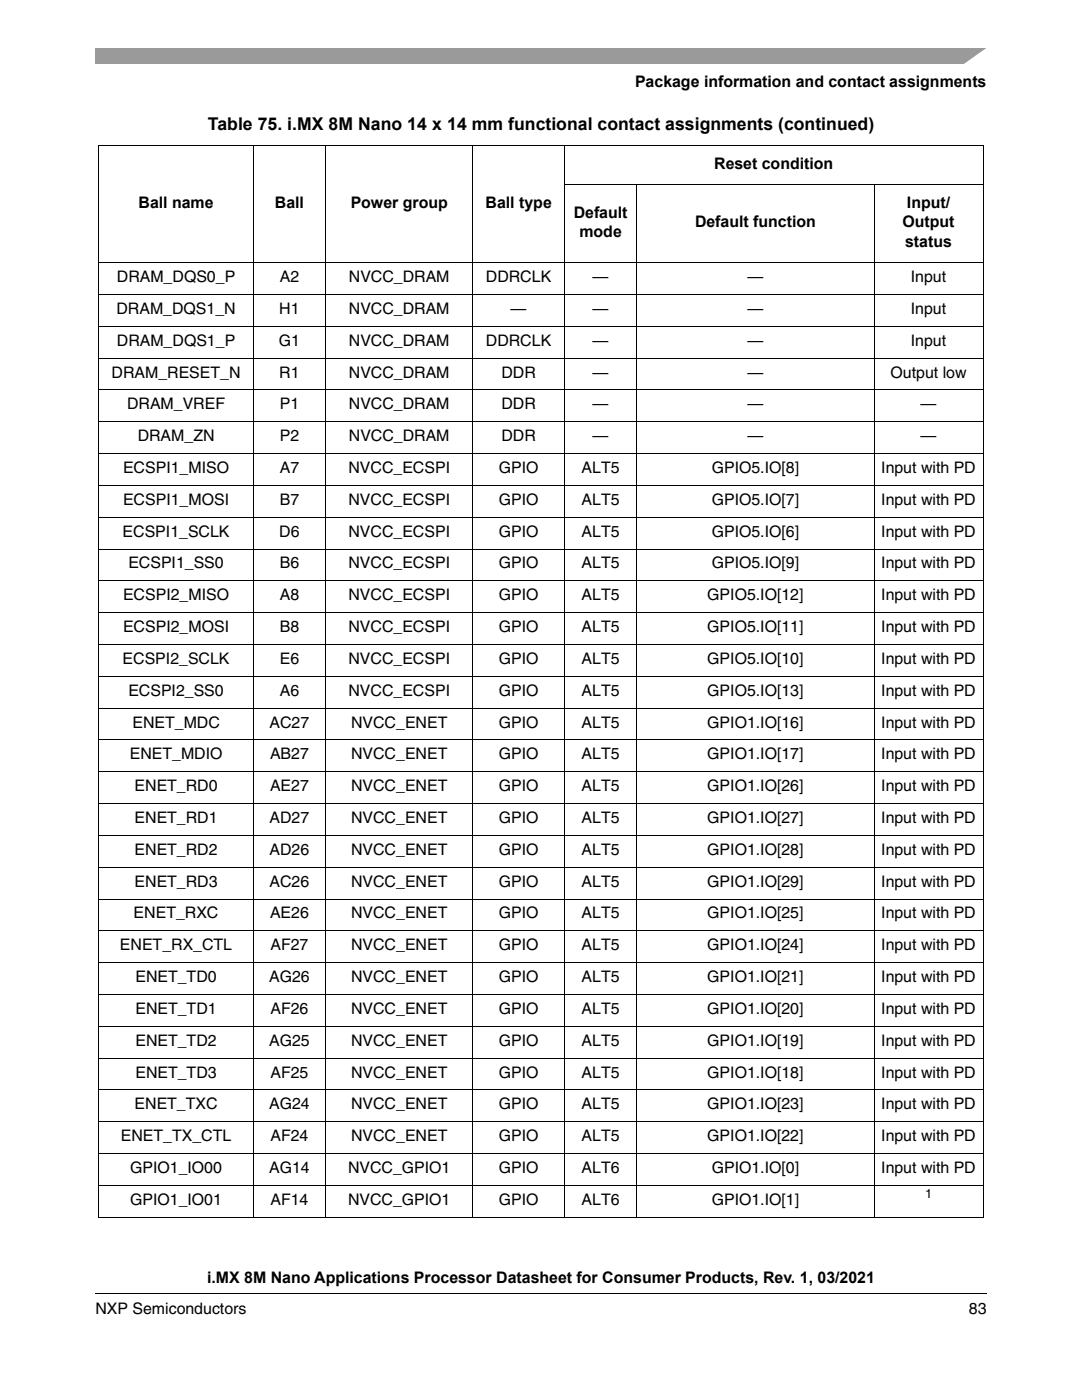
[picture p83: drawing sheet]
<svg xmlns="http://www.w3.org/2000/svg" width="216mm" height="279mm" viewBox="0 0 216 279" stroke-linecap="round" stroke-linejoin="round" font-family="sans-serif">
<defs><g id="words">
<text font-size="3.5" x="41.5" y="25.8">Table 75. i.MX 8M Nano 14 x 14 mm functional contact assignments (continued)</text>
<g font-size="3.2">
<text x="126.7" y="17.4">Package information and contact assignments</text>
<text x="142.5" y="33.7">Reset condition</text>
<text x="27.6" y="41.5">Ball name</text>
<text x="54.8" y="41.5">Ball</text>
<text x="70" y="41.5">Power group</text>
<text x="96.9" y="41.5">Ball type</text>
<text x="181" y="41.5">Input/</text>
<text x="114.5" y="43.4">Default</text>
<text x="115.6" y="47.3">mode</text>
<text x="138.7" y="45.4">Default function</text>
<text x="180.1" y="45.4">Output</text>
<text x="180.6" y="49.2">status</text>
<text x="23.3" y="56.3">DRAM_DQS0_P</text>
<text x="55.8" y="56.3">A2</text>
<text x="69.6" y="56.3">NVCC_DRAM</text>
<text x="97" y="56.3">DDRCLK</text>
<text x="118.3" y="56.3">—</text>
<text x="149.2" y="56.3">—</text>
<text x="181.8" y="56.3">Input</text>
<text x="23.2" y="62.7">DRAM_DQS1_N</text>
<text x="55.7" y="62.7">H1</text>
<text x="69.6" y="62.7">NVCC_DRAM</text>
<text x="101.9" y="62.7">—</text>
<text x="118.3" y="62.7">—</text>
<text x="149.2" y="62.7">—</text>
<text x="181.8" y="62.7">Input</text>
<text x="23.3" y="69">DRAM_DQS1_P</text>
<text x="55.6" y="69">G1</text>
<text x="69.6" y="69">NVCC_DRAM</text>
<text x="97" y="69">DDRCLK</text>
<text x="118.3" y="69">—</text>
<text x="149.2" y="69">—</text>
<text x="181.8" y="69">Input</text>
<text x="22.3" y="75.4">DRAM_RESET_N</text>
<text x="55.7" y="75.4">R1</text>
<text x="69.6" y="75.4">NVCC_DRAM</text>
<text x="100.1" y="75.4">DDR</text>
<text x="118.3" y="75.4">—</text>
<text x="149.2" y="75.4">—</text>
<text x="177.7" y="75.4">Output low</text>
<text x="25.4" y="81.7">DRAM_VREF</text>
<text x="55.8" y="81.7">P1</text>
<text x="69.6" y="81.7">NVCC_DRAM</text>
<text x="100.1" y="81.7">DDR</text>
<text x="118.3" y="81.7">—</text>
<text x="149.2" y="81.7">—</text>
<text x="183.7" y="81.7">—</text>
<text x="27.5" y="88.1">DRAM_ZN</text>
<text x="55.8" y="88.1">P2</text>
<text x="69.6" y="88.1">NVCC_DRAM</text>
<text x="100.1" y="88.1">DDR</text>
<text x="118.3" y="88.1">—</text>
<text x="149.2" y="88.1">—</text>
<text x="183.7" y="88.1">—</text>
<text x="24.6" y="94.4">ECSPI1_MISO</text>
<text x="55.8" y="94.4">A7</text>
<text x="69.5" y="94.4">NVCC_ECSPI</text>
<text x="99.5" y="94.4">GPIO</text>
<text x="116.1" y="94.4">ALT5</text>
<text x="142" y="94.4">GPIO5.IO[8]</text>
<text x="175.9" y="94.4">Input with PD</text>
<text x="24.6" y="100.8">ECSPI1_MOSI</text>
<text x="55.8" y="100.8">B7</text>
<text x="69.5" y="100.8">NVCC_ECSPI</text>
<text x="99.5" y="100.8">GPIO</text>
<text x="116.1" y="100.8">ALT5</text>
<text x="142" y="100.8">GPIO5.IO[7]</text>
<text x="175.9" y="100.8">Input with PD</text>
<text x="24.5" y="107.1">ECSPI1_SCLK</text>
<text x="55.7" y="107.1">D6</text>
<text x="69.5" y="107.1">NVCC_ECSPI</text>
<text x="99.5" y="107.1">GPIO</text>
<text x="116.1" y="107.1">ALT5</text>
<text x="142" y="107.1">GPIO5.IO[6]</text>
<text x="175.9" y="107.1">Input with PD</text>
<text x="25.6" y="113.5">ECSPI1_SS0</text>
<text x="55.8" y="113.5">B6</text>
<text x="69.5" y="113.5">NVCC_ECSPI</text>
<text x="99.5" y="113.5">GPIO</text>
<text x="116.1" y="113.5">ALT5</text>
<text x="142" y="113.5">GPIO5.IO[9]</text>
<text x="175.9" y="113.5">Input with PD</text>
<text x="24.6" y="119.8">ECSPI2_MISO</text>
<text x="55.8" y="119.8">A8</text>
<text x="69.5" y="119.8">NVCC_ECSPI</text>
<text x="99.5" y="119.8">GPIO</text>
<text x="116.1" y="119.8">ALT5</text>
<text x="141.1" y="119.8">GPIO5.IO[12]</text>
<text x="175.9" y="119.8">Input with PD</text>
<text x="24.6" y="126.2">ECSPI2_MOSI</text>
<text x="55.8" y="126.2">B8</text>
<text x="69.5" y="126.2">NVCC_ECSPI</text>
<text x="99.5" y="126.2">GPIO</text>
<text x="116.1" y="126.2">ALT5</text>
<text x="141.1" y="126.2">GPIO5.IO[11]</text>
<text x="175.9" y="126.2">Input with PD</text>
<text x="24.5" y="132.5">ECSPI2_SCLK</text>
<text x="55.8" y="132.5">E6</text>
<text x="69.5" y="132.5">NVCC_ECSPI</text>
<text x="99.5" y="132.5">GPIO</text>
<text x="116.1" y="132.5">ALT5</text>
<text x="141.1" y="132.5">GPIO5.IO[10]</text>
<text x="175.9" y="132.5">Input with PD</text>
<text x="25.6" y="138.9">ECSPI2_SS0</text>
<text x="55.8" y="138.9">A6</text>
<text x="69.5" y="138.9">NVCC_ECSPI</text>
<text x="99.5" y="138.9">GPIO</text>
<text x="116.1" y="138.9">ALT5</text>
<text x="141.1" y="138.9">GPIO5.IO[13]</text>
<text x="175.9" y="138.9">Input with PD</text>
<text x="26.4" y="145.2">ENET_MDC</text>
<text x="53.8" y="145.2">AC27</text>
<text x="70.1" y="145.2">NVCC_ENET</text>
<text x="99.5" y="145.2">GPIO</text>
<text x="116.1" y="145.2">ALT5</text>
<text x="141.1" y="145.2">GPIO1.IO[16]</text>
<text x="175.9" y="145.2">Input with PD</text>
<text x="25.9" y="151.6">ENET_MDIO</text>
<text x="53.9" y="151.6">AB27</text>
<text x="70.1" y="151.6">NVCC_ENET</text>
<text x="99.5" y="151.6">GPIO</text>
<text x="116.1" y="151.6">ALT5</text>
<text x="141.1" y="151.6">GPIO1.IO[17]</text>
<text x="175.9" y="151.6">Input with PD</text>
<text x="26.9" y="157.9">ENET_RD0</text>
<text x="53.9" y="157.9">AE27</text>
<text x="70.1" y="157.9">NVCC_ENET</text>
<text x="99.5" y="157.9">GPIO</text>
<text x="116.1" y="157.9">ALT5</text>
<text x="141.1" y="157.9">GPIO1.IO[26]</text>
<text x="175.9" y="157.9">Input with PD</text>
<text x="26.9" y="164.3">ENET_RD1</text>
<text x="53.8" y="164.3">AD27</text>
<text x="70.1" y="164.3">NVCC_ENET</text>
<text x="99.5" y="164.3">GPIO</text>
<text x="116.1" y="164.3">ALT5</text>
<text x="141.1" y="164.3">GPIO1.IO[27]</text>
<text x="175.9" y="164.3">Input with PD</text>
<text x="26.9" y="170.6">ENET_RD2</text>
<text x="53.8" y="170.6">AD26</text>
<text x="70.1" y="170.6">NVCC_ENET</text>
<text x="99.5" y="170.6">GPIO</text>
<text x="116.1" y="170.6">ALT5</text>
<text x="141.1" y="170.6">GPIO1.IO[28]</text>
<text x="175.9" y="170.6">Input with PD</text>
<text x="26.9" y="177">ENET_RD3</text>
<text x="53.8" y="177">AC26</text>
<text x="70.1" y="177">NVCC_ENET</text>
<text x="99.5" y="177">GPIO</text>
<text x="116.1" y="177">ALT5</text>
<text x="141.1" y="177">GPIO1.IO[29]</text>
<text x="175.9" y="177">Input with PD</text>
<text x="26.7" y="183.3">ENET_RXC</text>
<text x="53.9" y="183.3">AE26</text>
<text x="70.1" y="183.3">NVCC_ENET</text>
<text x="99.5" y="183.3">GPIO</text>
<text x="116.1" y="183.3">ALT5</text>
<text x="141.1" y="183.3">GPIO1.IO[25]</text>
<text x="175.9" y="183.3">Input with PD</text>
<text x="23.9" y="189.7">ENET_RX_CTL</text>
<text x="54" y="189.7">AF27</text>
<text x="70.1" y="189.7">NVCC_ENET</text>
<text x="99.5" y="189.7">GPIO</text>
<text x="116.1" y="189.7">ALT5</text>
<text x="141.1" y="189.7">GPIO1.IO[24]</text>
<text x="175.9" y="189.7">Input with PD</text>
<text x="27" y="196">ENET_TD0</text>
<text x="53.7" y="196">AG26</text>
<text x="70.1" y="196">NVCC_ENET</text>
<text x="99.5" y="196">GPIO</text>
<text x="116.1" y="196">ALT5</text>
<text x="141.1" y="196">GPIO1.IO[21]</text>
<text x="175.9" y="196">Input with PD</text>
<text x="27" y="202.4">ENET_TD1</text>
<text x="54" y="202.4">AF26</text>
<text x="70.1" y="202.4">NVCC_ENET</text>
<text x="99.5" y="202.4">GPIO</text>
<text x="116.1" y="202.4">ALT5</text>
<text x="141.1" y="202.4">GPIO1.IO[20]</text>
<text x="175.9" y="202.4">Input with PD</text>
<text x="27" y="208.7">ENET_TD2</text>
<text x="53.7" y="208.7">AG25</text>
<text x="70.1" y="208.7">NVCC_ENET</text>
<text x="99.5" y="208.7">GPIO</text>
<text x="116.1" y="208.7">ALT5</text>
<text x="141.1" y="208.7">GPIO1.IO[19]</text>
<text x="175.9" y="208.7">Input with PD</text>
<text x="27" y="215.1">ENET_TD3</text>
<text x="54" y="215.1">AF25</text>
<text x="70.1" y="215.1">NVCC_ENET</text>
<text x="99.5" y="215.1">GPIO</text>
<text x="116.1" y="215.1">ALT5</text>
<text x="141.1" y="215.1">GPIO1.IO[18]</text>
<text x="175.9" y="215.1">Input with PD</text>
<text x="26.9" y="221.4">ENET_TXC</text>
<text x="53.7" y="221.4">AG24</text>
<text x="70.1" y="221.4">NVCC_ENET</text>
<text x="99.5" y="221.4">GPIO</text>
<text x="116.1" y="221.4">ALT5</text>
<text x="141.1" y="221.4">GPIO1.IO[23]</text>
<text x="175.9" y="221.4">Input with PD</text>
<text x="24.1" y="227.8">ENET_TX_CTL</text>
<text x="54" y="227.8">AF24</text>
<text x="70.1" y="227.8">NVCC_ENET</text>
<text x="99.5" y="227.8">GPIO</text>
<text x="116.1" y="227.8">ALT5</text>
<text x="141.1" y="227.8">GPIO1.IO[22]</text>
<text x="175.9" y="227.8">Input with PD</text>
<text x="26" y="234.1">GPIO1_IO00</text>
<text x="53.7" y="234.1">AG14</text>
<text x="69.4" y="234.1">NVCC_GPIO1</text>
<text x="99.5" y="234.1">GPIO</text>
<text x="116.1" y="234.1">ALT6</text>
<text x="142" y="234.1">GPIO1.IO[0]</text>
<text x="175.9" y="234.1">Input with PD</text>
<text x="26" y="240.5">GPIO1_IO01</text>
<text x="54" y="240.5">AF14</text>
<text x="69.4" y="240.5">NVCC_GPIO1</text>
<text x="99.5" y="240.5">GPIO</text>
<text x="116.1" y="240.5">ALT6</text>
<text x="142" y="240.5">GPIO1.IO[1]</text>
<text x="41.3" y="256.1">i.MX 8M Nano Applications Processor Datasheet for Consumer Products, Rev. 1, 03/2021</text>
<text x="19" y="262.3">NXP Semiconductors</text>
<text x="193.3" y="262.3">83</text>
</g>
<text font-size="2.5" x="184.6" y="239.2">1</text>
</g></defs>
<path d="M19 258v.2z" fill="#000"/>
<path d="M19 258.1h177.8" fill="none" stroke="#000" stroke-width=".2"/>
<path d="M19 9.5h177.8v3.2h-177.8z" fill="#9a9a9a"/>
<path d="M192 13l5.3-3.8h1.5v3.8z" fill="#fff"/>
<g fill="#fff">
<path d="M19.7 52.4h30.8v6.4h-30.8z"/>
<path d="M50.5 52.4h14.5v6.4h-14.5z"/>
<path d="M65 52.4h29.3v6.4h-29.3z"/>
<path d="M112.6 52.4h14.5v6.4h-14.5z"/>
<path d="M127.1 52.4h47.3v6.4h-47.3z"/>
<path d="M174.4 52.4h21.8v6.4h-21.8z"/>
<path d="M19.7 58.8h30.8v6.3h-30.8z"/>
<path d="M50.5 58.8h14.5v6.3h-14.5z"/>
<path d="M65 58.8h29.3v6.3h-29.3z"/>
<path d="M112.6 58.8h14.5v6.3h-14.5z"/>
<path d="M127.1 58.8h47.3v6.3h-47.3z"/>
<path d="M174.4 58.8h21.8v6.3h-21.8z"/>
<path d="M19.7 65.1h30.8v6.4h-30.8z"/>
<path d="M50.5 65.1h14.5v6.4h-14.5z"/>
<path d="M65 65.1h29.3v6.4h-29.3z"/>
<path d="M112.6 65.1h14.5v6.4h-14.5z"/>
<path d="M127.1 65.1h47.3v6.4h-47.3z"/>
<path d="M174.4 65.1h21.8v6.4h-21.8z"/>
<path d="M19.7 71.5h30.8v6.3h-30.8z"/>
<path d="M50.5 71.5h14.5v6.3h-14.5z"/>
<path d="M65 71.5h29.3v6.3h-29.3z"/>
<path d="M112.6 71.5h14.5v6.3h-14.5z"/>
<path d="M127.1 71.5h47.3v6.3h-47.3z"/>
<path d="M174.4 71.5h21.8v6.3h-21.8z"/>
<path d="M19.7 77.8h30.8v6.4h-30.8z"/>
<path d="M50.5 77.8h14.5v6.4h-14.5z"/>
<path d="M65 77.8h29.3v6.4h-29.3z"/>
<path d="M112.6 77.8h14.5v6.4h-14.5z"/>
<path d="M127.1 77.8h47.3v6.4h-47.3z"/>
<path d="M174.4 77.8h21.8v6.4h-21.8z"/>
<path d="M19.7 84.2h30.8v6.3h-30.8z"/>
<path d="M50.5 84.2h14.5v6.3h-14.5z"/>
<path d="M65 84.2h29.3v6.3h-29.3z"/>
<path d="M112.6 84.2h14.5v6.3h-14.5z"/>
<path d="M127.1 84.2h47.3v6.3h-47.3z"/>
<path d="M174.4 84.2h21.8v6.3h-21.8z"/>
<path d="M19.7 90.5h30.8v6.4h-30.8z"/>
<path d="M50.5 90.5h14.5v6.4h-14.5z"/>
<path d="M65 90.5h29.3v6.4h-29.3z"/>
<path d="M112.6 90.5h14.5v6.4h-14.5z"/>
<path d="M127.1 90.5h47.3v6.4h-47.3z"/>
<path d="M174.4 90.5h21.8v6.4h-21.8z"/>
<path d="M19.7 96.9h30.8v6.3h-30.8z"/>
<path d="M50.5 96.9h14.5v6.3h-14.5z"/>
<path d="M65 96.9h29.3v6.3h-29.3z"/>
<path d="M112.6 96.9h14.5v6.3h-14.5z"/>
<path d="M127.1 96.9h47.3v6.3h-47.3z"/>
<path d="M174.4 96.9h21.8v6.3h-21.8z"/>
<path d="M19.7 103.2h30.8v6.4h-30.8z"/>
<path d="M50.5 103.2h14.5v6.4h-14.5z"/>
<path d="M65 103.2h29.3v6.4h-29.3z"/>
<path d="M112.6 103.2h14.5v6.4h-14.5z"/>
<path d="M127.1 103.2h47.3v6.4h-47.3z"/>
<path d="M174.4 103.2h21.8v6.4h-21.8z"/>
<path d="M19.7 109.6h30.8v6.3h-30.8z"/>
<path d="M50.5 109.6h14.5v6.3h-14.5z"/>
<path d="M65 109.6h29.3v6.3h-29.3z"/>
<path d="M112.6 109.6h14.5v6.3h-14.5z"/>
<path d="M127.1 109.6h47.3v6.3h-47.3z"/>
<path d="M174.4 109.6h21.8v6.3h-21.8z"/>
<path d="M19.7 115.9h30.8v6.4h-30.8z"/>
<path d="M50.5 115.9h14.5v6.4h-14.5z"/>
<path d="M65 115.9h29.3v6.4h-29.3z"/>
<path d="M112.6 115.9h14.5v6.4h-14.5z"/>
<path d="M127.1 115.9h47.3v6.4h-47.3z"/>
<path d="M174.4 115.9h21.8v6.4h-21.8z"/>
<path d="M19.7 122.3h30.8v6.3h-30.8z"/>
<path d="M50.5 122.3h14.5v6.3h-14.5z"/>
<path d="M65 122.3h29.3v6.3h-29.3z"/>
<path d="M112.6 122.3h14.5v6.3h-14.5z"/>
<path d="M127.1 122.3h47.3v6.3h-47.3z"/>
<path d="M174.4 122.3h21.8v6.3h-21.8z"/>
<path d="M19.7 128.6h30.8v6.4h-30.8z"/>
<path d="M50.5 128.6h14.5v6.4h-14.5z"/>
<path d="M65 128.6h29.3v6.4h-29.3z"/>
<path d="M112.6 128.6h14.5v6.4h-14.5z"/>
<path d="M127.1 128.6h47.3v6.4h-47.3z"/>
<path d="M174.4 128.6h21.8v6.4h-21.8z"/>
<path d="M19.7 135h30.8v6.3h-30.8z"/>
<path d="M50.5 135h14.5v6.3h-14.5z"/>
<path d="M65 135h29.3v6.3h-29.3z"/>
<path d="M112.6 135h14.5v6.3h-14.5z"/>
<path d="M127.1 135h47.3v6.3h-47.3z"/>
<path d="M174.4 135h21.8v6.3h-21.8z"/>
<path d="M19.7 141.3h30.8v6.4h-30.8z"/>
<path d="M50.5 141.3h14.5v6.4h-14.5z"/>
<path d="M65 141.3h29.3v6.4h-29.3z"/>
<path d="M112.6 141.3h14.5v6.4h-14.5z"/>
<path d="M127.1 141.3h47.3v6.4h-47.3z"/>
<path d="M174.4 141.3h21.8v6.4h-21.8z"/>
<path d="M19.7 147.7h30.8v6.3h-30.8z"/>
<path d="M50.5 147.7h14.5v6.3h-14.5z"/>
<path d="M65 147.7h29.3v6.3h-29.3z"/>
<path d="M112.6 147.7h14.5v6.3h-14.5z"/>
<path d="M127.1 147.7h47.3v6.3h-47.3z"/>
<path d="M174.4 147.7h21.8v6.3h-21.8z"/>
<path d="M19.7 154h30.8v6.4h-30.8z"/>
<path d="M50.5 154h14.5v6.4h-14.5z"/>
<path d="M65 154h29.3v6.4h-29.3z"/>
<path d="M112.6 154h14.5v6.4h-14.5z"/>
<path d="M127.1 154h47.3v6.4h-47.3z"/>
<path d="M174.4 154h21.8v6.4h-21.8z"/>
<path d="M19.7 160.4h30.8v6.3h-30.8z"/>
<path d="M50.5 160.4h14.5v6.3h-14.5z"/>
<path d="M65 160.4h29.3v6.3h-29.3z"/>
<path d="M112.6 160.4h14.5v6.3h-14.5z"/>
<path d="M127.1 160.4h47.3v6.3h-47.3z"/>
<path d="M174.4 160.4h21.8v6.3h-21.8z"/>
<path d="M19.7 166.7h30.8v6.4h-30.8z"/>
<path d="M50.5 166.7h14.5v6.4h-14.5z"/>
<path d="M65 166.7h29.3v6.4h-29.3z"/>
<path d="M112.6 166.7h14.5v6.4h-14.5z"/>
<path d="M127.1 166.7h47.3v6.4h-47.3z"/>
<path d="M174.4 166.7h21.8v6.4h-21.8z"/>
<path d="M19.7 173.1h30.8v6.3h-30.8z"/>
<path d="M50.5 173.1h14.5v6.3h-14.5z"/>
<path d="M65 173.1h29.3v6.3h-29.3z"/>
<path d="M112.6 173.1h14.5v6.3h-14.5z"/>
<path d="M127.1 173.1h47.3v6.3h-47.3z"/>
<path d="M174.4 173.1h21.8v6.3h-21.8z"/>
<path d="M19.7 179.4h30.8v6.4h-30.8z"/>
<path d="M50.5 179.4h14.5v6.4h-14.5z"/>
<path d="M65 179.4h29.3v6.4h-29.3z"/>
<path d="M112.6 179.4h14.5v6.4h-14.5z"/>
<path d="M127.1 179.4h47.3v6.4h-47.3z"/>
<path d="M174.4 179.4h21.8v6.4h-21.8z"/>
<path d="M19.7 185.8h30.8v6.3h-30.8z"/>
<path d="M50.5 185.8h14.5v6.3h-14.5z"/>
<path d="M65 185.8h29.3v6.3h-29.3z"/>
<path d="M112.6 185.8h14.5v6.3h-14.5z"/>
<path d="M127.1 185.8h47.3v6.3h-47.3z"/>
<path d="M174.4 185.8h21.8v6.3h-21.8z"/>
<path d="M19.7 192.1h30.8v6.4h-30.8z"/>
<path d="M50.5 192.1h14.5v6.4h-14.5z"/>
<path d="M65 192.1h29.3v6.4h-29.3z"/>
<path d="M112.6 192.1h14.5v6.4h-14.5z"/>
<path d="M127.1 192.1h47.3v6.4h-47.3z"/>
<path d="M174.4 192.1h21.8v6.4h-21.8z"/>
<path d="M19.7 198.5h30.8v6.3h-30.8z"/>
<path d="M50.5 198.5h14.5v6.3h-14.5z"/>
<path d="M65 198.5h29.3v6.3h-29.3z"/>
<path d="M112.6 198.5h14.5v6.3h-14.5z"/>
<path d="M127.1 198.5h47.3v6.3h-47.3z"/>
<path d="M174.4 198.5h21.8v6.3h-21.8z"/>
<path d="M19.7 204.8h30.8v6.4h-30.8z"/>
<path d="M50.5 204.8h14.5v6.4h-14.5z"/>
<path d="M65 204.8h29.3v6.4h-29.3z"/>
<path d="M112.6 204.8h14.5v6.4h-14.5z"/>
<path d="M127.1 204.8h47.3v6.4h-47.3z"/>
<path d="M174.4 204.8h21.8v6.4h-21.8z"/>
<path d="M19.7 211.2h30.8v6.3h-30.8z"/>
<path d="M50.5 211.2h14.5v6.3h-14.5z"/>
<path d="M65 211.2h29.3v6.3h-29.3z"/>
<path d="M112.6 211.2h14.5v6.3h-14.5z"/>
<path d="M127.1 211.2h47.3v6.3h-47.3z"/>
<path d="M174.4 211.2h21.8v6.3h-21.8z"/>
<path d="M19.7 217.5h30.8v6.4h-30.8z"/>
<path d="M50.5 217.5h14.5v6.4h-14.5z"/>
<path d="M65 217.5h29.3v6.4h-29.3z"/>
<path d="M112.6 217.5h14.5v6.4h-14.5z"/>
<path d="M127.1 217.5h47.3v6.4h-47.3z"/>
<path d="M174.4 217.5h21.8v6.4h-21.8z"/>
<path d="M19.7 223.9h30.8v6.3h-30.8z"/>
<path d="M50.5 223.9h14.5v6.3h-14.5z"/>
<path d="M65 223.9h29.3v6.3h-29.3z"/>
<path d="M112.6 223.9h14.5v6.3h-14.5z"/>
<path d="M127.1 223.9h47.3v6.3h-47.3z"/>
<path d="M174.4 223.9h21.8v6.3h-21.8z"/>
<path d="M19.7 230.2h30.8v6.4h-30.8z"/>
<path d="M50.5 230.2h14.5v6.4h-14.5z"/>
<path d="M65 230.2h29.3v6.4h-29.3z"/>
<path d="M112.6 230.2h14.5v6.4h-14.5z"/>
<path d="M127.1 230.2h47.3v6.4h-47.3z"/>
<path d="M174.4 230.2h21.8v6.4h-21.8z"/>
<path d="M19.7 236.6h30.8v6.3h-30.8z"/>
<path d="M50.5 236.6h14.5v6.3h-14.5z"/>
<path d="M65 236.6h29.3v6.3h-29.3z"/>
<path d="M112.6 236.6h14.5v6.3h-14.5z"/>
<path d="M127.1 236.6h47.3v6.3h-47.3z"/>
<path d="M174.4 236.6h21.8v6.3h-21.8z"/>
<path d="M19.7 29.1h30.8v23.3h-30.8z"/>
<path d="M50.5 29.1h14.5v23.3h-14.5z"/>
<path d="M65 29.1h29.3v23.3h-29.3z"/>
<path d="M94.3 29.1h18.3v23.3h-18.3z"/>
<path d="M112.6 29.1h83.6v7.8h-83.6z"/>
<path d="M112.6 36.9h14.5v15.5h-14.5z"/>
<path d="M127.1 36.9h47.3v15.5h-47.3z"/>
<path d="M174.4 36.9h21.8v15.5h-21.8z"/>
</g>
<g fill="none" stroke="#000" stroke-width=".2">
<path d="M19.6 29.1h176.7M19.7 29.2v213.6M50.5 29v214M65 29v214M94.3 29v214M112.5 36.9h83.8M112.6 29v214M127.1 36.8v206.2M174.4 36.8v206.2M196.2 29.2v213.6M19.6 52.4h176.7M19.6 58.8h176.7"/>
<path d="M19.6 65.1h176.7M19.6 71.5h176.7M19.6 77.8h176.7M19.6 84.2h176.7M19.6 90.5h176.7M19.6 96.9h176.7M19.6 103.2h176.7M19.6 109.6h176.7M19.6 115.9h176.7M19.6 122.3h176.7M19.6 128.6h176.7M19.6 135h176.7"/>
<path d="M19.6 141.3h176.7M19.6 147.7h176.7M19.6 154h176.7M19.6 160.4h176.7M19.6 166.7h176.7M19.6 173.1h176.7M19.6 179.4h176.7M19.6 185.8h176.7M19.6 192.1h176.7M19.6 198.5h176.7M19.6 204.8h176.7M19.6 211.2h176.7"/>
<path d="M19.6 217.5h176.7M19.6 223.9h176.7M19.6 230.2h176.7M19.6 236.6h176.7M19.6 242.9h176.7"/>
</g>
<use href="#words"/>
</svg>
